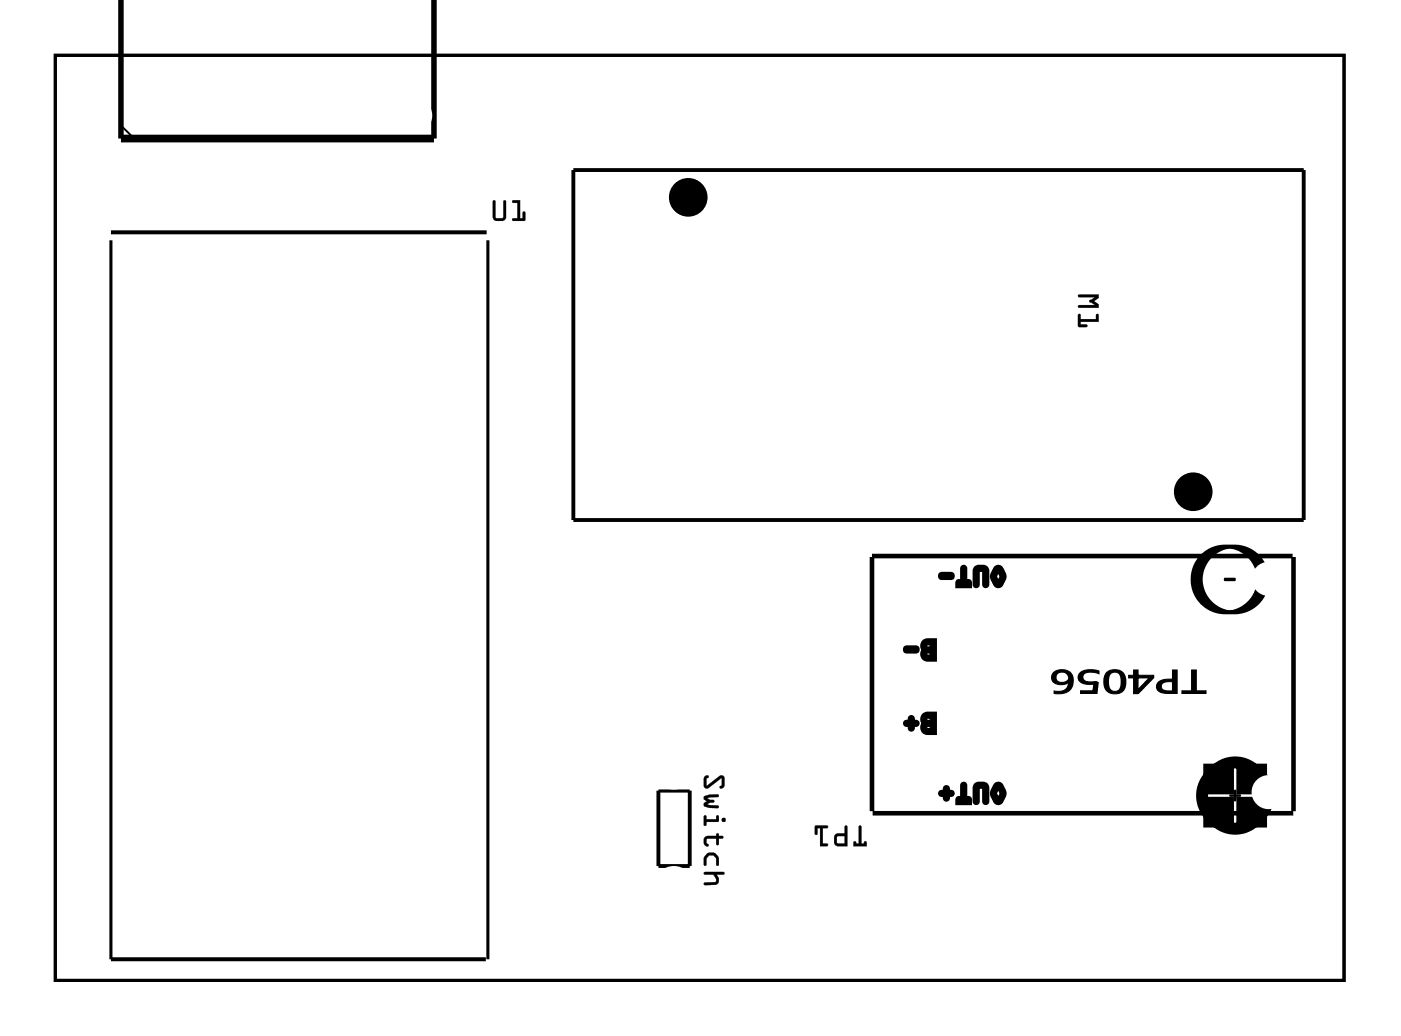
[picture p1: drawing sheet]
<svg xmlns="http://www.w3.org/2000/svg" width="92mm" height="68mm" viewBox="0 0 92 68" stroke-linecap="round" stroke-linejoin="round" font-family="sans-serif">
<path d="M3.6 3.6h84.7v60.8h-84.7z" fill="none" stroke="#000" stroke-width=".2"/>
<g fill="#000">
<path d="M80.5 38h.6l.1 .1-.1 .1h-.6zM81.1 51.9h.1l.1 .3 .3 .1-.3 .1-.1 .3-.1-.1v-.2l-.3-.1 .3-.1z"/>
<path d="M3.6 3.6h84.7v60.8h-84.7zM3.6 3.6v60.8h84.7v-60.8z"/>
<path d="M32.4 13.2h.2v1.1h.1h.4v-1.1a.1 .1 0 0 1 .1 0 .1 .1 0 0 1 .1 0l-.1 1.2-.1 .1h-.4l-.2-.1-.1-.1zM32.4 13.2v1.2l.2 .1h.5l.1-.2v-1.1h-.1v1.1l-.4 .1-.1-.1-.1-1.1zM33.7 13.2h.5v1.1h.2l-.1-.3a.1 .1 0 0 1 .1-.1 .1 .1 0 0 1 .1 .1v.5h-.8a.1 .1 0 0 1-.1-.1 .1 .1 0 0 1 .1-.1h.3v-1h-.3zM33.7 13.2v.1h.3v1.1h-.3v.1h.8v-.6l-.1 .1v.4h-.2v-1.2z"/>
<path d="M32.4 13.2h.2v1.1h.1h.4v-1.1h.1l.1 1.1-.2 .2h-.6l-.1-.1zM33.7 13.2h.5v1.1h.2v-.3l.1-.1v.6h-.8v-.1l.3-.1v-1h-.3z"/>
<path d="M70.9 19.4h1.3v.2l-.3 .2 .3 .2v.2h-1.3v-.1h1.1l-.3-.2a.1 .1 0 0 1-.1-.1 .1 .1 0 0 1 .1-.1l.3-.2h-1.1zM70.9 20.7h.1v.3h1v-.3l.2-.1v.5h-1.2v.2h.4l.1 .1-.6 .1z"/>
<path d="M70.9 19.4l1.3-.1v.3l-.3 .2 .3 .2v.2h-1.3a.1 .1 0 0 1-.1-.1 .1 .1 0 0 1 .1-.1l1.1 .1-.3-.2a.1 .1 0 0 1-.1-.1 .1 .1 0 0 1 .1-.1l.3-.2h-1.1h-.1zM70.9 19.4v.1h1.1l-.4 .3 .4 .3h-1.1v.1h1.3v-.2l-.3-.2 .3-.2v-.2zM70.9 20.6l.1 .1v.3h1v-.3a.1 .1 0 0 1 .1-.1 .1 .1 0 0 1 .1 .1v.5l-1.2-.1v.2h.4a.1 .1 0 0 1 .1 .1 .1 .1 0 0 1-.1 .1l-.6-.1zM70.9 20.7v.8l.6-.1-.1-.1h-.4v-.2h1.2l-.1-.5-.1 .1v.3h-1v-.3z"/>
<path d="M65.5 37.3h.1h.2l.2 .5-.2 .6a.21 .21 0 0 1-.4 0l-.2-.5zM65.6 37.4l-.2 .5 .2 .4 .2-.4zM64.1 37.3h.5l.2 .1v1.1l-.1-.1v-.9l-.1-.1-.4 .1v.9v.1h-.1v-1zM63.3 37.3l.1 .1v.9h.2l.1-.1v.3h-.8l.1-.3 .1 .1h.2zM61.8 37.8l.7-.1 .1 .2-.1 .1h-.6z"/>
<path d="M65.3 37.2a.37 .37 0 0 1 .6 .1l.2 .4h-.1h.1l.1 .2-.3 .6a.37 .37 0 0 1-.3 .2 .37 .37 0 0 1-.3-.2l-.2-.6zM65.4 37.4l.2 .1-.2 .3-.1-.1 .1 .1v.2h-.1h.1l.2 .3-.2 .1 .2-.1 .2 .1-.1-.1 .1-.3h.2h-.2v-.2l-.1-.3 .1-.1-.1 .1zM65.6 37.5h.1l-.2 .4-.1-.1 .1 .1-.1 .1 .1-.1 .2 .4-.1-.1h-.1l.1 .1-.1-.1 .2-.3 .1 .1-.1-.1 .1-.1-.1 .1-.2-.4 .1 .1 .1-.1zM65.5 37.3h.2l.1 .1-.2 .1 .2-.1 .2 .4-.2 .6-.2-.1 .2 .1a.2 .2 0 0 1-.2 .1 .2 .2 0 0 1-.2-.1l.2-.1-.2 .1-.2-.5zM64 37.2l.3-.1a.54 .54 0 0 1 .7 .3v1a.24 .24 0 0 1-.2 .3 .24 .24 0 0 1-.3-.3v-.9l.1 .1h-.3l.1-.1v.9a.24 .24 0 0 1-.2 .3 .24 .24 0 0 1-.3-.3v-.9zM64.2 37.3h.1h.5l.1 .2v.9l-.1-.1-.1 .1v-.9l-.1-.1-.4 .1v.9v-.1l-.1 .1v-.9zM63.2 37.2l.2-.1 .2 .3v.9h-.2v-.1h.2v.1h-.2a.24 .24 0 0 1 .2-.2 .24 .24 0 0 1 .3 .2v.4h-1.1v-.4a.24 .24 0 0 1 .3-.2 .24 .24 0 0 1 .2 .2h-.2v-.1h.2v.1h-.2zM63.3 37.4h.1v1.1h-.5v-.2l.1 .1 .1-.1v.2h-.2v-.2h.8v.2h-.1v-.2v.1l.1-.1v.2h-.4zM61.7 37.7l.8-.1a.27 .27 0 0 1 .2 .3 .27 .27 0 0 1-.2 .2h-.7l-.2-.2zM61.9 37.8h.6l-.1 .1v-.1l.1 .1h-.6l.1-.1v.1z"/>
<path d="M78.9 36.5a2.26 2.26 0 0 1 1.6-.7h.6a2.29 2.29 0 0 1 2.3 2.3 2.29 2.29 0 0 1-2.3 2.3h-.6a2.29 2.29 0 0 1-2.1-1.5 2.29 2.29 0 0 1 .5-2.4zM79.6 36.7a2.1 2.1 0 0 0-.6 1.4v-.1a2.1 2.1 0 0 0 2.1 2.1h-.6a2.1 2.1 0 0 0 2.1-2.1v.1a2.1 2.1 0 0 0-2.1-2.1h.6a2.1 2.1 0 0 0-1.5 .7z"/>
<path d="M46.3 51h.3l-.2 .2 .1 .4 .8-.6h.2l.1 .2v.5l-.1 .1h-.2l.1-.2v-.5l-.8 .7h-.2l-.1-.2zM46.3 52.3a.95 .95 0 0 1 .9-.1v.1v.1l-.7 .1 .4 .2-.4 .2h.7v.2a.95 .95 0 0 1-.9-.1v-.2l.2-.1-.2-.2zM46.3 53.6h.1v.2h.7v-.2h.1v.4h-.8v.2l-.1 .1zM47.4 53.9a.15 .15 0 0 1 .3 0 .15 .15 0 0 1-.3 0zM46.3 55l.8-.1 .1-.1v.1l.3 .1v.1h-.3v.4h-.1v-.4h-.6l-.1 .3 .2 .1-.1 .1a.34 .34 0 0 1-.3-.2 .34 .34 0 0 1 .1-.4zM46.4 56.1a.51 .51 0 0 1 .8 .2v.6h-.1v-.5l-.2-.2h-.3l-.1 .2-.1 .5h-.1v-.5zM46.3 57.3l1.3 .1v.1h-.5a.38 .38 0 0 1 .2 .3 .38 .38 0 0 1-.3 .4l-.7-.1v-.1h.7l.1-.1-.2-.4h-.6z"/>
<path d="M46.3 51l.2-.1a.13 .13 0 0 1 .1 .2 .13 .13 0 0 1-.2 .1l.1 .4 .8-.6a.21 .21 0 0 1 .3 .2v.5l-.2 .1a.13 .13 0 0 1-.1-.1 .13 .13 0 0 1 .1-.1v-.5l-.8 .7a.21 .21 0 0 1-.2 0 .21 .21 0 0 1-.2-.2zM46.3 51v.6l.2 .2 .9-.7v.5l-.1 .1 .2 .1 .1-.1v-.5a.2 .2 0 0 0-.3-.2l-.8 .7-.1-.5 .2-.2zM46.3 52.3l.3-.1h.6a.1 .1 0 0 1 .1 .1 .1 .1 0 0 1-.1 .1l-.7 .1 .4 .1a.1 .1 0 0 1 .1 .1 .1 .1 0 0 1-.1 .1l-.4 .1h.7a.1 .1 0 0 1 .1 .1 .1 .1 0 0 1-.1 .1l-.9-.1v-.2l.2-.1-.2-.2zM46.3 52.4v.1l.2 .2-.2 .1v.2l.3 .1h.6v-.2h-.8l.5-.2-.5-.2 .8-.1v-.2h-.6zM46.3 53.6h.1v.2h.7v-.1a.1 .1 0 0 1 .1-.1 .1 .1 0 0 1 .1 .1l-.1 .3h-.8v.2a.1 .1 0 0 1-.1 .1 .1 .1 0 0 1-.1-.1zM46.3 53.6v.7l.1-.1v-.2h.8v-.4h-.1v.3h-.7v-.3zM47.4 53.9a.15 .15 0 0 1 .3 0 .15 .15 0 0 1-.3 0zM47.4 53.9a.15 .15 0 0 0 .3 0 .15 .15 0 0 0-.3 0zM46.3 55l.2-.1h.6a.1 .1 0 0 1 .1-.1 .1 .1 0 0 1 .1 .1h-.1h.3a.1 .1 0 0 1 .1 .1 .1 .1 0 0 1-.1 .1h-.3l.1 .4a.1 .1 0 0 1-.1 .1 .1 .1 0 0 1-.1-.1v-.4h-.6l-.1 .3 .2 .1v.1a.21 .21 0 0 1-.3 0 .21 .21 0 0 1-.1-.2zM46.3 55a.38 .38 0 0 0 .2 .6l.1-.1-.2-.1 .1-.3h.6v.4h.1v-.4h.3v-.1l-.3-.1v-.1l-.1 .1zM46.4 56.1a.44 .44 0 0 1 .7 0l.1 .3 .1 .4a.1 .1 0 0 1-.1 .1 .1 .1 0 0 1-.1-.1v-.4l-.2-.2h-.3l-.1 .2-.1 .4a.1 .1 0 0 1-.1 .1 .1 .1 0 0 1-.1-.1l.1-.4zM46.4 56.1l-.1 .3v.5l.1-.1v-.4l.2-.2h.3l.2 .2v.4l.1 .1v-.5l-.1-.3-.2-.1zM46.3 57.3h1.2a.1 .1 0 0 1 .1 .1 .1 .1 0 0 1-.1 .1h-.4a.39 .39 0 0 1-.1 .7h-.7a.09 .09 0 0 1-.1-.1 .09 .09 0 0 1 .1-.1h.7l.1-.2-.2-.3h-.6zM46.3 57.3v.2h.6l.2 .3-.1 .2h-.7v.1l.7 .1a.32 .32 0 0 0 .2-.5l-.1-.2h.5v-.2z"/>
<path d="M56.5 54.3h.1v1.1h.2v-.1h.1l.1 .3h-.9v-.3h.1l.1 .1h.1zM54.9 54.8h.6v-.5h.2v1.3l-.8-.1-.1-.2zM55 55v.4h.5v-.5zM53.6 54.3h.8v.1h-.3v1h.3v.2h-.5v-1.2h-.2v.4l-.1 .1z"/>
<path d="M56.5 54.3l.1-.1v.1v1.1h.2a.11 .11 0 0 1 0-.1 .11 .11 0 0 1 .2 0v.3h-.9v-.2a.1 .1 0 0 1 .1-.1 .1 .1 0 0 1 .1 .1h.1zM56.5 54.3l-.1 1.1h-.1l-.2-.1v.3h.9l-.1-.3-.1 .1h-.2v-1.1zM54.9 54.8h.6v-.5a.1 .1 0 0 1 .1-.1 .1 .1 0 0 1 .1 .1v1.3h-.6l-.2-.1-.1-.2zM54.9 54.9l-.1 .1 .1 .5 .8 .1v-1.3h-.2v.5zM55 55v.4h.5v-.5zM55 55l.5-.1v.5h-.5zM53.6 54.3l.7-.1a.1 .1 0 0 1 .1 .1 .1 .1 0 0 1-.1 .1h-.2v1h.2a.1 .1 0 0 1 .1 .1 .1 .1 0 0 1-.1 .1h-.4v-1.2h-.2v.4a.1 .1 0 0 1-.1 .1 .1 .1 0 0 1-.1-.1zM53.6 54.3v.6l.1-.1v-.4h.2v1.2h.5v-.1l-.3-.1v-1h.3v-.1z"/>
<path d="M60.7 42.2l.3-.1h.4v1.2h-.4a.35 .35 0 0 1-.4-.2 .35 .35 0 0 1 .1-.4l-.1-.2zM60.8 42.3v.3h.5v-.3zM60.8 42.8v.3l.5 .1v-.4zM59.5 42.6h.7l.1 .1-.1 .1h-.6z"/>
<path d="M60.7 47l.3-.1h.4v1.3h-.4a.35 .35 0 0 1-.4-.3 .35 .35 0 0 1 .1-.4l-.1-.2zM60.8 47.1v.3l.5 .1v-.4zM60.8 47.7v.2l.5 .1v-.4zM59.5 47.5h.3l.1-.4 .1 .4h.3l-.1 .1h-.2l-.1 .3-.1-.3h-.3z"/>
<path d="M60.6 42.1a1.25 1.25 0 0 1 1-.2v1.6a.98 .98 0 0 1-1.1-.3 .54 .54 0 0 1 .1-.6l.1 .1-.1 .1a.54 .54 0 0 1 0-.7zM60.8 42.3v.2l.2 .2-.2 .2v.2l.1 .1h.5v.1h-.1v-1.2h.1v.2zM61.1 42.3h.2v.1h-.3l-.1 .1h.4v.1h-.2zM60.7 42.2l.3-.1h.4v.7h-.4a.35 .35 0 0 1-.3-.2 .35 .35 0 0 1 0-.4zM61.1 42.8h.2v.2h-.3h-.1h.4v.2h-.2zM60.7 42.7l.3-.1h.4v.7h-.4a.35 .35 0 0 1-.3-.2 .35 .35 0 0 1 0-.4zM59.4 42.5l.8-.1a.27 .27 0 0 1 .2 .3 .27 .27 0 0 1-.2 .3l-.7-.1-.2-.2zM59.6 42.6h.6l-.1 .1v-.1l.1 .1h-.6l.1-.1v.1z"/>
<path d="M60.6 46.9a1.25 1.25 0 0 1 1-.1v1.5a.98 .98 0 0 1-1.1-.3 .54 .54 0 0 1 .1-.6l.1 .1-.1 .2a.54 .54 0 0 1 0-.8zM60.8 47.1v.3l.2 .1-.2 .2v.2l.1 .1h.5v.2h-.1v-1.3h.1v.2zM61.1 47.1h.2v.1h-.3l-.1 .1h.4v.2h-.2zM60.7 47l.3-.1h.4v.7h-.4a.35 .35 0 0 1-.3-.2 .35 .35 0 0 1 0-.4zM61.1 47.6h.2v.2h-.3h-.1h.4v.2h-.2zM60.7 47.6l.3-.1h.4v.7h-.4a.35 .35 0 0 1-.3-.3 .35 .35 0 0 1 0-.3zM59.4 47.4l.4-.1v.2h-.1v-.3a.24 .24 0 0 1 .2-.2 .24 .24 0 0 1 .2 .2v.3h-.1v-.2h.2a.24 .24 0 0 1 .2 .2 .24 .24 0 0 1-.2 .3h-.2v-.2h.1v.3a.24 .24 0 0 1-.2 .2 .24 .24 0 0 1-.2-.2v-.3h.1v.2h-.3l-.2-.3zM59.6 47.5h.4v.4l-.1-.1-.1 .1v-.4h.4h-.1l.1 .1h-.4v-.4l.1 .1 .1-.1v.4h-.4l.1-.1z"/>
<path d="M65.5 51.6l.1-.1 .2 .1 .2 .5-.2 .5a.21 .21 0 0 1-.4 0l-.2-.5zM65.6 51.7l-.2 .4 .2 .5 .2-.5zM64.1 51.6l.5-.1 .2 .2v1.1l-.1-.1v-.9l-.1-.1h-.4v1v.1l-.1-.1v-.9zM63.3 51.6h.1v1h.2l.1-.1v.3h-.8l.1-.3 .1 .1h.2zM61.8 52.1h.3l.1-.4 .1 .4h.3l-.1 .1h-.2l-.1 .3-.1-.3h-.2z"/>
<path d="M65.3 51.5a.37 .37 0 0 1 .6 .1l.2 .3-.1 .1 .1-.1 .1 .2-.3 .6a.37 .37 0 0 1-.3 .2 .37 .37 0 0 1-.3-.2l-.2-.6zM65.4 51.6l.2 .1-.2 .3h-.1h.1v.2l-.1 .1 .1-.1 .2 .4h-.2h.2h.2h-.1l.1-.4 .2 .1-.2-.1v-.1l-.1-.4 .1-.1-.1 .1zM65.6 51.7l.1 .1-.2 .3h-.1h.1l-.1 .1h.1l.2 .3-.1-.1-.1 .1 .1 .1-.1-.1 .2-.3h.1h-.1l.1-.1h-.1l-.2-.3h.1h.1zM65.5 51.6h.2h.1l-.2 .1 .2-.1 .2 .5-.2 .5h-.2h.2a.2 .2 0 0 1-.2 .2 .2 .2 0 0 1-.2-.2h.2h-.2l-.2-.5zM64 51.5l.3-.1a.54 .54 0 0 1 .7 .2v1.1a.24 .24 0 0 1-.2 .2 .24 .24 0 0 1-.3-.2v-.9h.1h-.3h.1v.9a.24 .24 0 0 1-.2 .2 .24 .24 0 0 1-.3-.2v-.9zM64.2 51.6l.1-.1 .5 .1 .1 .2v.9l-.1-.1-.1 .1v-.9l-.1-.1h-.4v1v-.1l-.1 .1v-.9zM63.2 51.4h.2l.2 .2v1h-.2v-.2h.2v.2h-.2a.24 .24 0 0 1 .2-.3 .24 .24 0 0 1 .3 .2v.4h-1.1v-.4a.24 .24 0 0 1 .3-.2 .24 .24 0 0 1 .2 .3h-.2v-.2h.2v.2h-.2zM63.3 51.6v.1l.1-.1v1.2h-.5v-.3l.1 .1 .1-.1v.3h-.2v-.2h.8v.2h-.1v-.3v.1l.1-.1v.3h-.4zM61.7 52l.4-.1v.2h-.1v-.3a.24 .24 0 0 1 .2-.2 .24 .24 0 0 1 .2 .2v.3h-.1v-.2h.2a.24 .24 0 0 1 .2 .2 .24 .24 0 0 1-.2 .3h-.2v-.2h.1v.3a.24 .24 0 0 1-.2 .2 .24 .24 0 0 1-.2-.2v-.3h.1v.2h-.3l-.2-.3zM61.9 52.1h.4v.4l-.1-.1-.1 .1v-.4h.4h-.1l.1 .1h-.4v-.4l.1 .1 .1-.1v.4h-.4l.1-.1z"/>
<path d="M78.3 44h.3v1.4h.6v.2h-1.5v-.2h.6zM76.1 44.9l.4-.2 .6-.1v-.6h.3v1.6h-.6a.57 .57 0 0 1-.8-.6zM76.4 44.9l-.1 .3a.8 .8 0 0 0 .8 .2v-.6zM74.5 44h.3v.4h1v.1l-1 1.1h-.3v-1h-.3v-.2h.3zM74.8 44.6v.8l.7-.8zM72.7 44.2a.78 .78 0 0 1 1.3 .4 .78 .78 0 0 1-.9 1 .86 .86 0 0 1-.4-1.4zM73 44.3a.81 .81 0 0 0 .2 1.1 .46 .46 0 0 0 .5-.6 .46 .46 0 0 0-.1-.5 .46 .46 0 0 0-.6 0zM71 44.2a1.44 1.44 0 0 1 1.2-.1v.2l-.5-.1a.36 .36 0 0 0-.4 .1 .36 .36 0 0 0 0 .4l.9 .1-.1 .8h-1.1v-.2h.8l.1-.4h-.1a.65 .65 0 0 1-.9-.6zM69.2 44.2a.8 .8 0 0 1 1.3 .4 .8 .8 0 0 1-.9 1h-.3v-.2a.65 .65 0 0 0 .9-.6 .68 .68 0 0 1-1.1-.3zM69.5 44.3a.4 .4 0 0 0 .2 .6 .4 .4 0 0 0 .5-.4 .47 .47 0 0 0-.7-.2z"/>
<path d="M78.3 44h.4l-.1 1.4h.7v.2h-1.7v-.2h.7zM78.3 44l.1 1.4h-.7v.2h1.5v-.2h-.6v-1.4zM76.1 44.8l.3-.2h.7l-.1-.6h.4v1.6h-.6a.61 .61 0 0 1-.8-.6zM76.2 44.9a.42 .42 0 0 0-.1 .5 .42 .42 0 0 0 .5 .1l.8 .1v-1.6h-.3v.7h-.6zM76.4 44.9v.2l.1 .2 .6 .1v-.6zM76.4 44.9l.2-.1h.5v.6a.65 .65 0 0 1-.8-.3zM74.5 44h.3v.4l1.1-.1v.3l-1.1 1h-.3v-1h-.4v-.3l.4 .1zM74.5 44l.1 .4h-.4v.2l.4-.1-.1 1.1h.3l1-1.1v-.1h-1.1l.1-.4zM74.8 44.6v.8h-.1l.2-.2 .6-.6zM74.7 44.5h.9l-.8 .9h-.1zM72.7 44.2a.81 .81 0 0 1 1.1 0 .81 .81 0 0 1 .1 1.1 .81 .81 0 0 1-1.1 .2 1.02 1.02 0 0 1-.1-1.3zM72.8 44.2a.79 .79 0 0 0-.2 .9 .79 .79 0 0 0 .8 .5 .81 .81 0 0 0 .5-.8 .81 .81 0 0 0-.5-.7h-.4zM73 44.3a.79 .79 0 0 0 .2 1.1 .42 .42 0 0 0 .4-.2 .42 .42 0 0 0 0-.4 .42 .42 0 0 0-.1-.5 .42 .42 0 0 0-.5 0zM73 44.2a.5 .5 0 0 1 .6 0 .5 .5 0 0 1 .1 .6 .5 .5 0 0 1-.4 .7 .5 .5 0 0 1-.5-.7v-.4zM70.9 44.2a1.39 1.39 0 0 1 1.4-.1v.2a.88 .88 0 0 0-1.1 .1 .47 .47 0 0 0 .7 .4h.3l-.1 .8h-1.1v-.2h.8l.1-.4h-.1a.7 .7 0 0 1-1-.6zM71 44.2a.43 .43 0 0 0 0 .5 .43 .43 0 0 0 .4 .2h.6l-.1 .5h-.9v.2h1.1l.1-.8h-.4a.54 .54 0 0 1-.7-.4 .94 .94 0 0 1 1.1-.2v.1v-.2l-.5-.1-.4 .1zM69.2 44.2a.84 .84 0 0 1 1.4 .4 .84 .84 0 0 1-1 1h-.4v-.2a.69 .69 0 0 0 1-.6h.1a.73 .73 0 0 1-1.2-.3zM69.3 44.2a.53 .53 0 0 0 .1 .7 .53 .53 0 0 0 .7 0l.1-.1a.61 .61 0 0 1-.8 .7l-.1-.1v.1a.83 .83 0 0 0 1.1-.3 .83 .83 0 0 0-.3-1.1h-.4zM69.5 44.3a.34 .34 0 0 0 .3 .5 .34 .34 0 0 0 .3-.4 .44 .44 0 0 0-.6-.1zM69.5 44.2a.46 .46 0 0 1 .5 0 .46 .46 0 0 1 .2 .5 .47 .47 0 0 1-.6 .2 .47 .47 0 0 1-.2-.5z"/>
<path d="M79.6 50.4a2.26 2.26 0 0 1 2.6-.5 2.26 2.26 0 0 1 1.2 2.3h-2.1v-2.2a2.27 2.27 0 0 1 2.4 2.3 2.27 2.27 0 0 1-2.4 2.2v-2.1h2.1a2.27 2.27 0 0 1-2.2 2.5 2.27 2.27 0 0 1-2.3-2.5h2.2v2.1a2.27 2.27 0 0 1-2.5-2.2 2.27 2.27 0 0 1 2.5-2.3v2.2h-2.2a2.33 2.33 0 0 1 .7-1.8zM79.1 50.2h2.4a2.1 2.1 0 0 0-2.1 2.1 2.1 2.1 0 0 0 2.1 2.1h-2.4v-2.4a2.1 2.1 0 0 0 2.1 2.1 2.1 2.1 0 0 0 2.1-2.1v2.4h-2.4a2.1 2.1 0 0 0 2.1-2.1 2.1 2.1 0 0 0-2.1-2.1h2.4v2.4a2.1 2.1 0 0 0-2.1-2.1 2.1 2.1 0 0 0-2.1 2.1z"/>
</g>
<path d="M7.3 15.8v47.2h24.6M7.3 15.3h24.7M32.1 15.8v47.2" fill="none" stroke="#000" stroke-width=".23"/>
<path d="M37.7 11.2h48v23h-48zM43.3 52h2v4.9h-2z" fill="none" stroke="#000" stroke-width=".25"/>
<g fill="#000">
<circle cx="45.2" cy="13" r="1.27"/>
<circle cx="78.4" cy="32.3" r="1.27"/>
</g>
<path d="M57.3 36.5h27.6M57.3 36.6v16.7M85 36.6v16.7M57.4 53.4h27.6" fill="none" stroke="#000" stroke-width=".3"/>
<path d="M28.5 -.1v9.2h-20.6v-9.1" fill="none" stroke="#000" stroke-width=".43"/>
<path d="M7.9 8.3l.9 .8" fill="none" stroke="#000" stroke-width=".12"/>
<circle cx="31.1" cy="25.9" r=".45" fill="#fff"/>
<circle cx="31.1" cy="25.9" r=".45" fill="none" stroke="#fff" stroke-width=".58"/>
<circle cx="8.3" cy="20.8" r=".45" fill="#fff"/>
<circle cx="8.3" cy="20.8" r=".45" fill="none" stroke="#fff" stroke-width=".58"/>
<circle cx="8.3" cy="23.4" r=".45" fill="#fff"/>
<circle cx="8.3" cy="23.4" r=".45" fill="none" stroke="#fff" stroke-width=".58"/>
<circle cx="8.3" cy="25.9" r=".45" fill="#fff"/>
<circle cx="8.3" cy="25.9" r=".45" fill="none" stroke="#fff" stroke-width=".58"/>
<circle cx="8.3" cy="28.4" r=".45" fill="#fff"/>
<circle cx="8.3" cy="28.4" r=".45" fill="none" stroke="#fff" stroke-width=".58"/>
<circle cx="8.3" cy="31" r=".45" fill="#fff"/>
<circle cx="8.3" cy="31" r=".45" fill="none" stroke="#fff" stroke-width=".58"/>
<circle cx="31.1" cy="23.4" r=".45" fill="#fff"/>
<circle cx="31.1" cy="23.4" r=".45" fill="none" stroke="#fff" stroke-width=".58"/>
<circle cx="31.1" cy="20.8" r=".45" fill="#fff"/>
<circle cx="31.1" cy="20.8" r=".45" fill="none" stroke="#fff" stroke-width=".58"/>
<circle cx="31.1" cy="28.4" r=".45" fill="#fff"/>
<circle cx="31.1" cy="28.4" r=".45" fill="none" stroke="#fff" stroke-width=".58"/>
<circle cx="8.3" cy="33.5" r=".45" fill="#fff"/>
<circle cx="8.3" cy="33.5" r=".45" fill="none" stroke="#fff" stroke-width=".58"/>
<circle cx="8.3" cy="36.1" r=".45" fill="#fff"/>
<circle cx="8.3" cy="36.1" r=".45" fill="none" stroke="#fff" stroke-width=".58"/>
<circle cx="8.3" cy="38.6" r=".45" fill="#fff"/>
<circle cx="8.3" cy="38.6" r=".45" fill="none" stroke="#fff" stroke-width=".58"/>
<circle cx="8.3" cy="41.1" r=".45" fill="#fff"/>
<circle cx="8.3" cy="41.1" r=".45" fill="none" stroke="#fff" stroke-width=".58"/>
<circle cx="8.3" cy="43.7" r=".45" fill="#fff"/>
<circle cx="8.3" cy="43.7" r=".45" fill="none" stroke="#fff" stroke-width=".58"/>
<circle cx="8.3" cy="46.2" r=".45" fill="#fff"/>
<circle cx="8.3" cy="46.2" r=".45" fill="none" stroke="#fff" stroke-width=".58"/>
<circle cx="8.3" cy="48.7" r=".45" fill="#fff"/>
<circle cx="8.3" cy="48.7" r=".45" fill="none" stroke="#fff" stroke-width=".58"/>
<circle cx="8.3" cy="51.3" r=".45" fill="#fff"/>
<circle cx="8.3" cy="51.3" r=".45" fill="none" stroke="#fff" stroke-width=".58"/>
<circle cx="8.3" cy="53.8" r=".45" fill="#fff"/>
<circle cx="8.3" cy="53.8" r=".45" fill="none" stroke="#fff" stroke-width=".58"/>
<circle cx="8.3" cy="56.3" r=".45" fill="#fff"/>
<circle cx="8.3" cy="56.3" r=".45" fill="none" stroke="#fff" stroke-width=".58"/>
<circle cx="31.1" cy="38.6" r=".45" fill="#fff"/>
<circle cx="31.1" cy="38.6" r=".45" fill="none" stroke="#fff" stroke-width=".58"/>
<circle cx="31.1" cy="41.1" r=".45" fill="#fff"/>
<circle cx="31.1" cy="41.1" r=".45" fill="none" stroke="#fff" stroke-width=".58"/>
<circle cx="31.1" cy="43.7" r=".45" fill="#fff"/>
<circle cx="31.1" cy="43.7" r=".45" fill="none" stroke="#fff" stroke-width=".58"/>
<circle cx="31.1" cy="46.2" r=".45" fill="#fff"/>
<circle cx="31.1" cy="46.2" r=".45" fill="none" stroke="#fff" stroke-width=".58"/>
<circle cx="31.1" cy="48.7" r=".45" fill="#fff"/>
<circle cx="31.1" cy="48.7" r=".45" fill="none" stroke="#fff" stroke-width=".58"/>
<circle cx="31.1" cy="51.3" r=".45" fill="#fff"/>
<circle cx="31.1" cy="51.3" r=".45" fill="none" stroke="#fff" stroke-width=".58"/>
<circle cx="31.1" cy="53.8" r=".45" fill="#fff"/>
<circle cx="31.1" cy="53.8" r=".45" fill="none" stroke="#fff" stroke-width=".58"/>
<circle cx="31.1" cy="56.3" r=".45" fill="#fff"/>
<circle cx="31.1" cy="56.3" r=".45" fill="none" stroke="#fff" stroke-width=".58"/>
<circle cx="31.1" cy="31" r=".45" fill="#fff"/>
<circle cx="31.1" cy="31" r=".45" fill="none" stroke="#fff" stroke-width=".58"/>
<circle cx="31.1" cy="33.5" r=".45" fill="#fff"/>
<circle cx="31.1" cy="33.5" r=".45" fill="none" stroke="#fff" stroke-width=".58"/>
<circle cx="31.1" cy="36.1" r=".45" fill="#fff"/>
<circle cx="31.1" cy="36.1" r=".45" fill="none" stroke="#fff" stroke-width=".58"/>
<path d="M83.5 11.8h1.5v1.5h-1.5z" fill="#fff"/>
<path d="M83.5 11.8h1.5v1.5h-1.5z" fill="none" stroke="#fff" stroke-width=".76" stroke-linecap="butt"/>
<circle cx="84.3" cy="32.6" r=".74" fill="#fff"/>
<circle cx="84.3" cy="32.6" r=".74" fill="none" stroke="#fff" stroke-width=".76" stroke-linecap="butt"/>
<circle cx="84.3" cy="12.6" r=".74" fill="#fff"/>
<circle cx="84.3" cy="12.6" r=".74" fill="none" stroke="#fff" stroke-width=".76" stroke-linecap="butt"/>
<circle cx="39.3" cy="32.6" r=".74" fill="#fff"/>
<circle cx="39.3" cy="32.6" r=".74" fill="none" stroke="#fff" stroke-width=".76" stroke-linecap="butt"/>
<circle cx="39.3" cy="12.6" r=".74" fill="#fff"/>
<circle cx="39.3" cy="12.6" r=".74" fill="none" stroke="#fff" stroke-width=".76" stroke-linecap="butt"/>
<path d="M83.5 31.9h1.5v1.4h-1.5z" fill="#fff"/>
<path d="M83.5 31.9h1.5v1.4h-1.5z" fill="none" stroke="#fff" stroke-width=".76" stroke-linecap="butt"/>
<path d="M38.6 31.9h1.4v1.4h-1.4z" fill="#fff"/>
<path d="M38.6 31.9h1.4v1.4h-1.4z" fill="none" stroke="#fff" stroke-width=".76" stroke-linecap="butt"/>
<path d="M38.6 11.9h1.4v1.4h-1.4z" fill="#fff"/>
<path d="M38.6 11.9h1.4v1.4h-1.4z" fill="none" stroke="#fff" stroke-width=".76" stroke-linecap="butt"/>
<circle cx="83.4" cy="52.1" r=".74" fill="#fff"/>
<circle cx="83.4" cy="52.1" r=".74" fill="none" stroke="#fff" stroke-width=".76" stroke-linecap="butt"/>
<circle cx="83.4" cy="38" r=".74" fill="#fff"/>
<circle cx="83.4" cy="38" r=".74" fill="none" stroke="#fff" stroke-width=".76" stroke-linecap="butt"/>
<circle cx="60.3" cy="52.1" r=".74" fill="#fff"/>
<circle cx="60.3" cy="52.1" r=".74" fill="none" stroke="#fff" stroke-width=".76" stroke-linecap="butt"/>
<circle cx="60.3" cy="49.5" r=".74" fill="#fff"/>
<circle cx="60.3" cy="49.5" r=".74" fill="none" stroke="#fff" stroke-width=".76" stroke-linecap="butt"/>
<circle cx="60.3" cy="40.6" r=".74" fill="#fff"/>
<circle cx="60.3" cy="40.6" r=".74" fill="none" stroke="#fff" stroke-width=".76" stroke-linecap="butt"/>
<circle cx="60.3" cy="38" r=".74" fill="#fff"/>
<circle cx="60.3" cy="38" r=".74" fill="none" stroke="#fff" stroke-width=".76" stroke-linecap="butt"/>
<circle cx="9.3" cy="7.6" r=".74" fill="#fff"/>
<circle cx="9.3" cy="7.6" r=".74" fill="none" stroke="#fff" stroke-width=".76" stroke-linecap="butt"/>
<circle cx="11.8" cy="7.6" r=".74" fill="#fff"/>
<circle cx="11.8" cy="7.6" r=".74" fill="none" stroke="#fff" stroke-width=".76" stroke-linecap="butt"/>
<circle cx="14.4" cy="7.6" r=".74" fill="#fff"/>
<circle cx="14.4" cy="7.6" r=".74" fill="none" stroke="#fff" stroke-width=".76" stroke-linecap="butt"/>
<circle cx="16.9" cy="7.6" r=".74" fill="#fff"/>
<circle cx="16.9" cy="7.6" r=".74" fill="none" stroke="#fff" stroke-width=".76" stroke-linecap="butt"/>
<circle cx="9.3" cy="7.6" r=".74" fill="#fff"/>
<circle cx="9.3" cy="7.6" r=".74" fill="none" stroke="#fff" stroke-width=".76" stroke-linecap="butt"/>
<circle cx="11.8" cy="7.6" r=".74" fill="#fff"/>
<circle cx="11.8" cy="7.6" r=".74" fill="none" stroke="#fff" stroke-width=".76" stroke-linecap="butt"/>
<circle cx="14.4" cy="7.6" r=".74" fill="#fff"/>
<circle cx="14.4" cy="7.6" r=".74" fill="none" stroke="#fff" stroke-width=".76" stroke-linecap="butt"/>
<circle cx="16.9" cy="7.6" r=".74" fill="#fff"/>
<circle cx="16.9" cy="7.6" r=".74" fill="none" stroke="#fff" stroke-width=".76" stroke-linecap="butt"/>
<circle cx="27.3" cy="7.6" r=".74" fill="#fff"/>
<circle cx="27.3" cy="7.6" r=".74" fill="none" stroke="#fff" stroke-width=".76" stroke-linecap="butt"/>
<circle cx="24.7" cy="7.6" r=".74" fill="#fff"/>
<circle cx="24.7" cy="7.6" r=".74" fill="none" stroke="#fff" stroke-width=".76" stroke-linecap="butt"/>
<circle cx="22.2" cy="7.6" r=".74" fill="#fff"/>
<circle cx="22.2" cy="7.6" r=".74" fill="none" stroke="#fff" stroke-width=".76" stroke-linecap="butt"/>
<circle cx="19.7" cy="7.6" r=".74" fill="#fff"/>
<circle cx="19.7" cy="7.6" r=".74" fill="none" stroke="#fff" stroke-width=".76" stroke-linecap="butt"/>
<circle cx="80.3" cy="61.6" r=".81" fill="#fff"/>
<circle cx="80.3" cy="61.6" r=".81" fill="none" stroke="#fff" stroke-width=".67" stroke-linecap="butt"/>
<path d="M79.3 60.6v2h2v-2zM79.7 61.6a.6 .6 0 0 1 1.2 0 .6 .6 0 0 1-1.2 0z" fill="#fff"/>
<g fill="none" stroke="#fff" stroke-width=".25">
<path d="M79.3 60.6h2v2h-2z"/>
<circle cx="80.3" cy="61.6" r=".6"/>
</g>
<circle cx="80.3" cy="57.7" r=".81" fill="#fff"/>
<circle cx="80.3" cy="57.7" r=".81" fill="none" stroke="#fff" stroke-width=".67" stroke-linecap="butt"/>
<circle cx="80.3" cy="61.6" r=".81" fill="#fff"/>
<circle cx="80.3" cy="61.6" r=".81" fill="none" stroke="#fff" stroke-width=".67" stroke-linecap="butt"/>
<path d="M79.3 60.6v2h2v-2zM79.7 61.6a.6 .6 0 0 1 1.2 0 .6 .6 0 0 1-1.2 0z" fill="#fff"/>
<g fill="none" stroke="#fff" stroke-width=".25">
<path d="M79.3 60.6h2v2h-2z"/>
<circle cx="80.3" cy="61.6" r=".6"/>
</g>
<circle cx="80.3" cy="57.7" r=".81" fill="#fff"/>
<circle cx="80.3" cy="57.7" r=".81" fill="none" stroke="#fff" stroke-width=".67" stroke-linecap="butt"/>
<circle cx="80.3" cy="61.6" r=".81" fill="#fff"/>
<circle cx="80.3" cy="61.6" r=".81" fill="none" stroke="#fff" stroke-width=".67" stroke-linecap="butt"/>
<path d="M79.3 60.6v2h2v-2zM79.7 61.6a.6 .6 0 0 1 1.2 0 .6 .6 0 0 1-1.2 0z" fill="#fff"/>
<g fill="none" stroke="#fff" stroke-width=".25">
<path d="M79.3 60.6h2v2h-2z"/>
<circle cx="80.3" cy="61.6" r=".6"/>
</g>
<circle cx="80.3" cy="57.7" r=".81" fill="#fff"/>
<circle cx="80.3" cy="57.7" r=".81" fill="none" stroke="#fff" stroke-width=".67" stroke-linecap="butt"/>
<circle cx="24.3" cy="35.6" r=".7" fill="#fff"/>
<circle cx="24.3" cy="35.6" r=".7" fill="none" stroke="#fff" stroke-width=".76" stroke-linecap="butt"/>
<circle cx="24.3" cy="45.8" r=".7" fill="#fff"/>
<circle cx="24.3" cy="45.8" r=".7" fill="none" stroke="#fff" stroke-width=".76" stroke-linecap="butt"/>
<circle cx="24.3" cy="35.6" r=".7" fill="#fff"/>
<circle cx="24.3" cy="35.6" r=".7" fill="none" stroke="#fff" stroke-width=".76" stroke-linecap="butt"/>
<circle cx="24.3" cy="45.8" r=".7" fill="#fff"/>
<circle cx="24.3" cy="45.8" r=".7" fill="none" stroke="#fff" stroke-width=".76" stroke-linecap="butt"/>
<circle cx="46.3" cy="44.6" r=".72" fill="#fff"/>
<circle cx="46.3" cy="44.6" r=".72" fill="none" stroke="#fff" stroke-width=".69" stroke-linecap="butt"/>
<path d="M45.3 43.7v1.8h1.9v-1.8zM45.8 44.6a.51 .51 0 0 1 1 0 .51 .51 0 0 1-1 0z" fill="#fff"/>
<g fill="none" stroke="#fff" stroke-width=".25">
<path d="M45.3 43.7h1.9v1.8h-1.9z"/>
<circle cx="46.3" cy="44.6" r=".51"/>
</g>
<circle cx="46" cy="42.1" r=".72" fill="#fff"/>
<circle cx="46" cy="42.1" r=".72" fill="none" stroke="#fff" stroke-width=".69" stroke-linecap="butt"/>
<circle cx="46.3" cy="39.5" r=".72" fill="#fff"/>
<circle cx="46.3" cy="39.5" r=".72" fill="none" stroke="#fff" stroke-width=".69" stroke-linecap="butt"/>
<circle cx="46" cy="37" r=".72" fill="#fff"/>
<circle cx="46" cy="37" r=".72" fill="none" stroke="#fff" stroke-width=".69" stroke-linecap="butt"/>
<circle cx="46.3" cy="44.6" r=".72" fill="#fff"/>
<circle cx="46.3" cy="44.6" r=".72" fill="none" stroke="#fff" stroke-width=".69" stroke-linecap="butt"/>
<path d="M45.3 43.7v1.8h1.9v-1.8zM45.8 44.6a.51 .51 0 0 1 1 0 .51 .51 0 0 1-1 0z" fill="#fff"/>
<g fill="none" stroke="#fff" stroke-width=".25">
<path d="M45.3 43.7h1.9v1.8h-1.9z"/>
<circle cx="46.3" cy="44.6" r=".51"/>
</g>
<circle cx="46" cy="42.1" r=".72" fill="#fff"/>
<circle cx="46" cy="42.1" r=".72" fill="none" stroke="#fff" stroke-width=".69" stroke-linecap="butt"/>
<circle cx="46.3" cy="39.5" r=".72" fill="#fff"/>
<circle cx="46.3" cy="39.5" r=".72" fill="none" stroke="#fff" stroke-width=".69" stroke-linecap="butt"/>
<circle cx="46" cy="37" r=".72" fill="#fff"/>
<circle cx="46" cy="37" r=".72" fill="none" stroke="#fff" stroke-width=".69" stroke-linecap="butt"/>
<circle cx="46.3" cy="44.6" r=".72" fill="#fff"/>
<circle cx="46.3" cy="44.6" r=".72" fill="none" stroke="#fff" stroke-width=".69" stroke-linecap="butt"/>
<path d="M45.3 43.7v1.8h1.9v-1.8zM45.8 44.6a.51 .51 0 0 1 1 0 .51 .51 0 0 1-1 0z" fill="#fff"/>
<g fill="none" stroke="#fff" stroke-width=".25">
<path d="M45.3 43.7h1.9v1.8h-1.9z"/>
<circle cx="46.3" cy="44.6" r=".51"/>
</g>
<circle cx="46" cy="42.1" r=".72" fill="#fff"/>
<circle cx="46" cy="42.1" r=".72" fill="none" stroke="#fff" stroke-width=".69" stroke-linecap="butt"/>
<circle cx="46.3" cy="39.5" r=".72" fill="#fff"/>
<circle cx="46.3" cy="39.5" r=".72" fill="none" stroke="#fff" stroke-width=".69" stroke-linecap="butt"/>
<circle cx="46" cy="37" r=".72" fill="#fff"/>
<circle cx="46" cy="37" r=".72" fill="none" stroke="#fff" stroke-width=".69" stroke-linecap="butt"/>
<path d="M43.4 49.7h1.8v1.8h-1.8z" fill="#fff"/>
<path d="M43.4 49.7h1.8v1.8h-1.8z" fill="none" stroke="#fff" stroke-width=".76" stroke-linecap="butt"/>
<circle cx="44.3" cy="50.6" r=".91" fill="#fff"/>
<circle cx="44.3" cy="50.6" r=".91" fill="none" stroke="#fff" stroke-width=".76" stroke-linecap="butt"/>
<circle cx="44.3" cy="58.2" r=".91" fill="#fff"/>
<circle cx="44.3" cy="58.2" r=".91" fill="none" stroke="#fff" stroke-width=".76" stroke-linecap="butt"/>
<circle cx="56.3" cy="7.6" r=".81" fill="#fff"/>
<circle cx="56.3" cy="7.6" r=".81" fill="none" stroke="#fff" stroke-width=".67" stroke-linecap="butt"/>
<path d="M55.3 6.6v2h2v-2zM55.7 7.6a.6 .6 0 0 1 1.2 0 .6 .6 0 0 1-1.2 0z" fill="#fff"/>
<g fill="none" stroke="#fff" stroke-width=".25">
<path d="M55.3 6.6h2v2h-2z"/>
<circle cx="56.3" cy="7.6" r=".6"/>
</g>
<circle cx="60.1" cy="7.6" r=".81" fill="#fff"/>
<circle cx="60.1" cy="7.6" r=".81" fill="none" stroke="#fff" stroke-width=".67" stroke-linecap="butt"/>
<circle cx="56.3" cy="7.6" r=".81" fill="#fff"/>
<circle cx="56.3" cy="7.6" r=".81" fill="none" stroke="#fff" stroke-width=".67" stroke-linecap="butt"/>
<path d="M55.3 6.6v2h2v-2zM55.7 7.6a.6 .6 0 0 1 1.2 0 .6 .6 0 0 1-1.2 0z" fill="#fff"/>
<g fill="none" stroke="#fff" stroke-width=".25">
<path d="M55.3 6.6h2v2h-2z"/>
<circle cx="56.3" cy="7.6" r=".6"/>
</g>
<circle cx="60.1" cy="7.6" r=".81" fill="#fff"/>
<circle cx="60.1" cy="7.6" r=".81" fill="none" stroke="#fff" stroke-width=".67" stroke-linecap="butt"/>
<circle cx="56.3" cy="7.6" r=".81" fill="#fff"/>
<circle cx="56.3" cy="7.6" r=".81" fill="none" stroke="#fff" stroke-width=".67" stroke-linecap="butt"/>
<path d="M55.3 6.6v2h2v-2zM55.7 7.6a.6 .6 0 0 1 1.2 0 .6 .6 0 0 1-1.2 0z" fill="#fff"/>
<g fill="none" stroke="#fff" stroke-width=".25">
<path d="M55.3 6.6h2v2h-2z"/>
<circle cx="56.3" cy="7.6" r=".6"/>
</g>
<circle cx="60.1" cy="7.6" r=".81" fill="#fff"/>
<circle cx="60.1" cy="7.6" r=".81" fill="none" stroke="#fff" stroke-width=".67" stroke-linecap="butt"/>
</svg>
